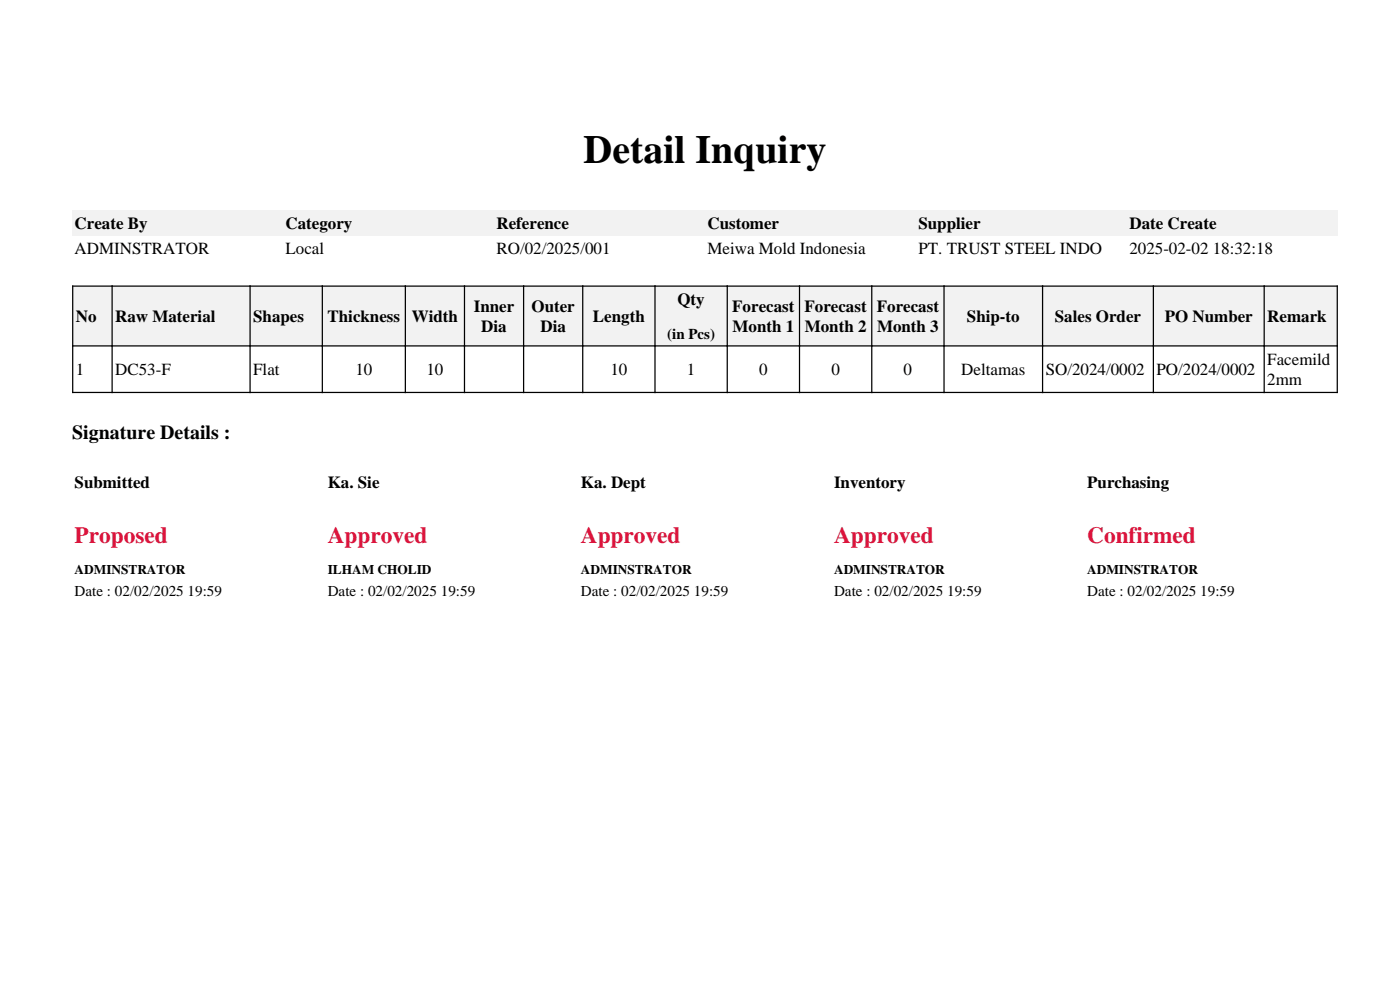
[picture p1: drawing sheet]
<svg xmlns="http://www.w3.org/2000/svg" width="297mm" height="210mm" viewBox="0 0 297 210" stroke-linecap="round" stroke-linejoin="round" font-family="sans-serif">
<defs><g id="words">
<text font-size="8.5" x="123.8" y="34.7">Detail Inquiry</text>
<g font-size="4.9" fill="#dc143c">
<text x="15.8" y="115.2">Proposed</text>
<text x="69.5" y="115.2">Approved</text>
<text x="123.2" y="115.2">Approved</text>
<text x="176.9" y="115.2">Approved</text>
<text x="230.6" y="115.2">Confirmed</text>
</g>
<text font-size="4.2" x="15.3" y="93">Signature Details :</text>
<g font-size="3.6">
<text x="15.8" y="48.6">Create By</text>
<text x="15.8" y="53.9">ADMINSTRATOR</text>
<text x="60.6" y="48.6">Category</text>
<text x="60.6" y="53.9">Local</text>
<text x="105.3" y="48.6">Reference</text>
<text x="105.3" y="53.9">RO/02/2025/001</text>
<text x="150.1" y="48.6">Customer</text>
<text x="150.1" y="53.9">Meiwa Mold Indonesia</text>
<text x="194.8" y="48.6">Supplier</text>
<text x="194.8" y="53.9">PT. TRUST STEEL INDO</text>
<text x="239.6" y="48.6">Date Create</text>
<text x="239.6" y="53.9">2025-02-02 18:32:18</text>
<text x="143.7" y="64.8">Qty</text>
<text x="16.1" y="68.3">No</text>
<text x="24.4" y="68.3">Raw Material</text>
<text x="53.7" y="68.3">Shapes</text>
<text x="69.5" y="68.3">Thickness</text>
<text x="87.4" y="68.3">Width</text>
<text x="100.5" y="66.2">Inner</text>
<text x="102.1" y="70.5">Dia</text>
<text x="112.8" y="66.2">Outer</text>
<text x="114.7" y="70.5">Dia</text>
<text x="125.8" y="68.3">Length</text>
<text x="155.4" y="66.2">Forecast</text>
<text x="155.4" y="70.5">Month 1</text>
<text x="170.7" y="66.2">Forecast</text>
<text x="170.7" y="70.5">Month 2</text>
<text x="186" y="66.2">Forecast</text>
<text x="186.1" y="70.5">Month 3</text>
<text x="205.1" y="68.3">Ship-to</text>
<text x="223.8" y="68.3">Sales Order</text>
<text x="247.1" y="68.3">PO Number</text>
<text x="268.9" y="68.3">Remark</text>
<text x="268.9" y="77.5">Facemild</text>
<text x="16.1" y="79.6">1</text>
<text x="24.4" y="79.6">DC53-F</text>
<text x="53.7" y="79.6">Flat</text>
<text x="75.4" y="79.6">10</text>
<text x="90.5" y="79.6">10</text>
<text x="129.5" y="79.6">10</text>
<text x="145.7" y="79.6">1</text>
<text x="161" y="79.6">0</text>
<text x="176.4" y="79.6">0</text>
<text x="191.7" y="79.6">0</text>
<text x="203.9" y="79.6">Deltamas</text>
<text x="221.8" y="79.6">SO/2024/0002</text>
<text x="245.3" y="79.6">PO/2024/0002</text>
<text x="268.9" y="81.7">2mm</text>
<text x="15.8" y="103.6">Submitted</text>
<text x="69.5" y="103.6">Ka. Sie</text>
<text x="123.2" y="103.6">Ka. Dept</text>
<text x="176.9" y="103.6">Inventory</text>
<text x="230.6" y="103.6">Purchasing</text>
</g>
<g font-size="3.2">
<text x="141.5" y="71.8">(in Pcs)</text>
<text x="15.8" y="126.5">Date : 02/02/2025 19:59</text>
<text x="69.5" y="126.5">Date : 02/02/2025 19:59</text>
<text x="123.2" y="126.5">Date : 02/02/2025 19:59</text>
<text x="176.9" y="126.5">Date : 02/02/2025 19:59</text>
<text x="230.6" y="126.5">Date : 02/02/2025 19:59</text>
</g>
<g font-size="2.8">
<text x="15.8" y="121.8">ADMINSTRATOR</text>
<text x="69.5" y="121.8">ILHAM CHOLID</text>
<text x="123.2" y="121.8">ADMINSTRATOR</text>
<text x="176.9" y="121.8">ADMINSTRATOR</text>
<text x="230.6" y="121.8">ADMINSTRATOR</text>
</g>
</g></defs>
<g fill="#f2f2f2">
<path d="M15.3 44.6h44.7v5.3h-44.7z"/>
<path d="M60 44.6h44.8v5.3h-44.8z"/>
<path d="M104.8 44.6h44.8v5.3h-44.8z"/>
<path d="M149.6 44.6h44.7v5.3h-44.7z"/>
<path d="M194.3 44.6h44.8v5.3h-44.8z"/>
<path d="M239.1 44.6h44.7v5.3h-44.7z"/>
<path d="M15.6 60.8h8.1v12.4h-8.1z"/>
</g>
<path d="M15.3 60.7h8.6M15.4 60.6v12.9" fill="none" stroke="#000" stroke-width=".26"/>
<path d="M23.9 60.8h29v12.4h-29z" fill="#f2f2f2"/>
<path d="M23.7 60.7h29.5M23.8 60.6v12.9" fill="none" stroke="#000" stroke-width=".26"/>
<path d="M53.2 60.8h15v12.4h-15z" fill="#f2f2f2"/>
<path d="M52.9 60.7h15.6M53.1 60.6v12.9" fill="none" stroke="#000" stroke-width=".26"/>
<path d="M68.5 60.8h17.4v12.4h-17.4z" fill="#f2f2f2"/>
<path d="M68.2 60.7h17.9M68.4 60.6v12.9" fill="none" stroke="#000" stroke-width=".26"/>
<path d="M86.1 60.8h12.3v12.4h-12.3z" fill="#f2f2f2"/>
<path d="M85.9 60.7h12.8M86 60.6v12.9" fill="none" stroke="#000" stroke-width=".26"/>
<path d="M98.7 60.8h12.2v12.4h-12.2z" fill="#f2f2f2"/>
<path d="M98.4 60.7h12.8M98.5 60.6v12.9" fill="none" stroke="#000" stroke-width=".26"/>
<path d="M111.2 60.8h12.3v12.4h-12.3z" fill="#f2f2f2"/>
<path d="M110.9 60.7h12.9M111.1 60.6v12.9" fill="none" stroke="#000" stroke-width=".26"/>
<path d="M123.8 60.8h15v12.4h-15z" fill="#f2f2f2"/>
<path d="M123.5 60.7h15.6M123.6 60.6v12.9" fill="none" stroke="#000" stroke-width=".26"/>
<path d="M139.1 60.8h15v12.4h-15z" fill="#f2f2f2"/>
<path d="M138.8 60.7h15.6M139 60.6v12.9" fill="none" stroke="#000" stroke-width=".26"/>
<path d="M154.4 60.8h15.1v12.4h-15.1z" fill="#f2f2f2"/>
<path d="M154.1 60.7h15.6M154.3 60.6v12.9" fill="none" stroke="#000" stroke-width=".26"/>
<path d="M169.7 60.8h15.1v12.4h-15.1z" fill="#f2f2f2"/>
<path d="M169.5 60.7h15.6M169.6 60.6v12.9" fill="none" stroke="#000" stroke-width=".26"/>
<path d="M185.1 60.8h15v12.4h-15z" fill="#f2f2f2"/>
<path d="M184.8 60.7h15.6M184.9 60.6v12.9" fill="none" stroke="#000" stroke-width=".26"/>
<path d="M200.4 60.8h20.6v12.4h-20.6z" fill="#f2f2f2"/>
<path d="M200.1 60.7h21.2M200.3 60.6v12.9" fill="none" stroke="#000" stroke-width=".26"/>
<path d="M221.3 60.8h23.3v12.4h-23.3z" fill="#f2f2f2"/>
<path d="M221 60.7h23.8M221.2 60.6v12.9" fill="none" stroke="#000" stroke-width=".26"/>
<path d="M244.8 60.8h23.3v12.4h-23.3z" fill="#f2f2f2"/>
<path d="M244.6 60.7h23.7M244.7 60.6v12.9" fill="none" stroke="#000" stroke-width=".26"/>
<path d="M268.3 60.8h15.3v12.4h-15.3z" fill="#f2f2f2"/>
<g fill="none" stroke="#000" stroke-width=".26">
<path d="M15.3 73.4h268.5M15.4 73.2v10.2M23.8 73.2v10.2M53.1 73.2v10.2M68.4 73.2v10.2M86 73.2v10.2M98.5 73.2v10.2M111.1 73.2v10.2M123.6 73.2v10.2M139 73.2v10.2M154.3 73.2v10.2M169.6 73.2v10.2"/>
<path d="M184.9 73.2v10.2M200.3 73.2v10.2M221.2 73.2v10.2M244.7 73.2v10.2M268.1 60.7h15.7M268.2 60.6v22.8M283.7 60.6v22.8M15.3 83.2h268.5"/>
</g>
<use href="#words"/>
</svg>
